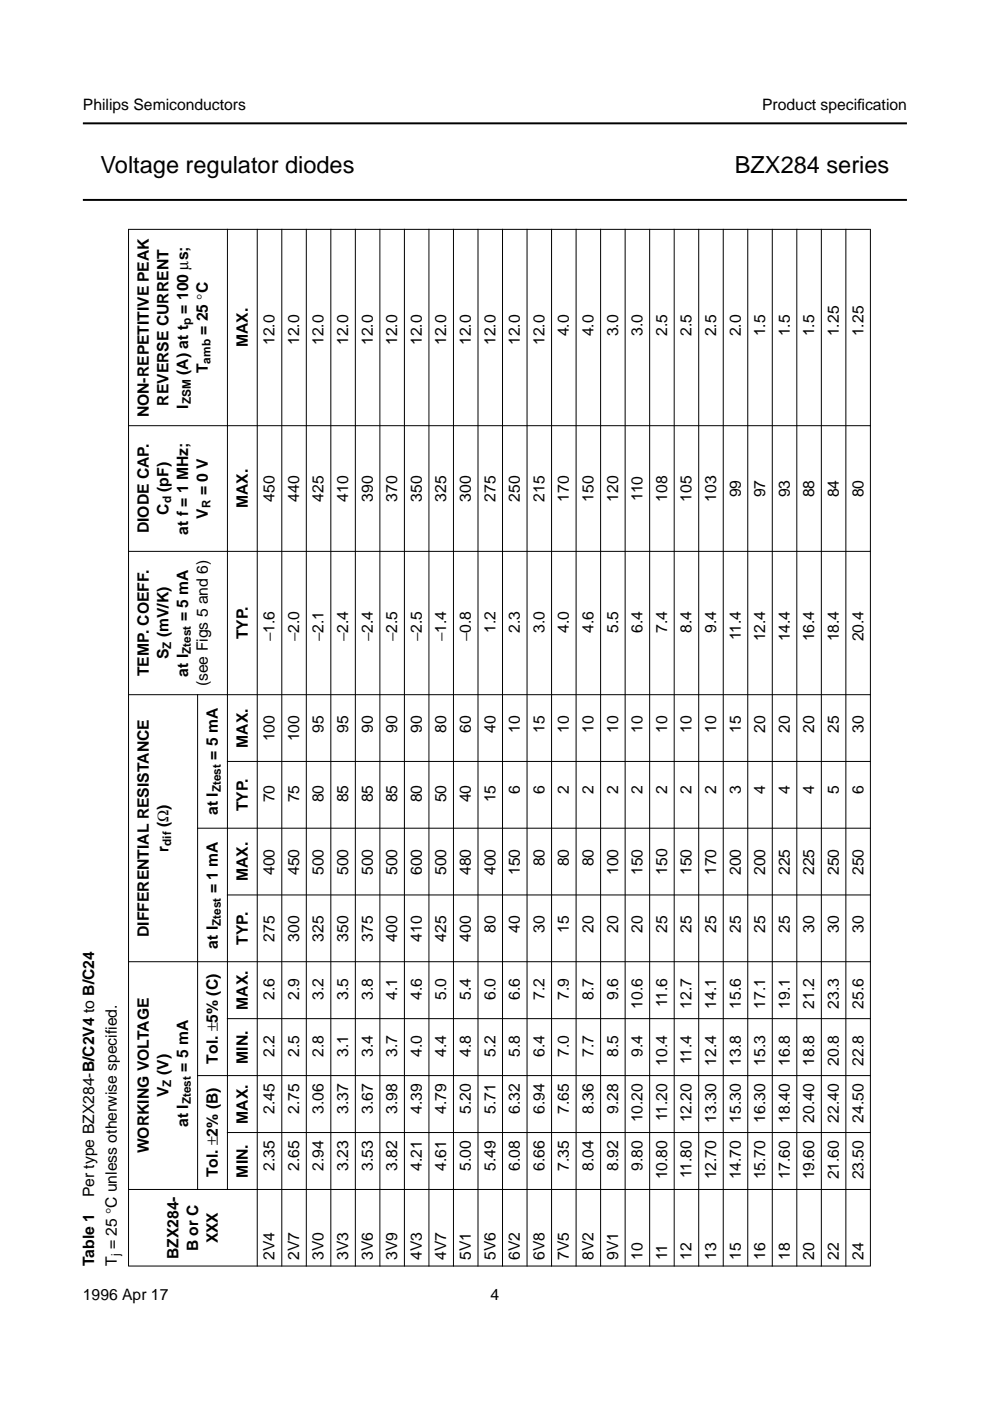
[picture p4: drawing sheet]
<svg xmlns="http://www.w3.org/2000/svg" width="210mm" height="297mm" viewBox="0 0 210 297" stroke-linecap="round" stroke-linejoin="round" font-family="sans-serif">
<defs><g id="words">
<g font-size="5">
<text x="21.3" y="36.6">Voltage regulator diodes</text>
<text x="155.9" y="36.6">BZX284 series</text>
</g>
<g font-size="3.3">
<text x="17.6" y="23.4">Philips Semiconductors</text>
<text x="161.7" y="23.4">Product specif</text>
<text x="181.9" y="23.4">ication</text>
<text x="39.9" y="66.5" transform="rotate(-90 39.9 66.5)">= 100 µs;</text>
<text x="44.1" y="71" transform="rotate(-90 44.1 71)">= 25 °C</text>
<text x="120.7" y="71.3" transform="rotate(-90 120.7 71.3)">4.0</text>
<text x="125.9" y="71.3" transform="rotate(-90 125.9 71.3)">4.0</text>
<text x="131.1" y="71.3" transform="rotate(-90 131.1 71.3)">3.0</text>
<text x="136.3" y="71.3" transform="rotate(-90 136.3 71.3)">3.0</text>
<text x="141.5" y="71.3" transform="rotate(-90 141.5 71.3)">2.5</text>
<text x="146.7" y="71.3" transform="rotate(-90 146.7 71.3)">2.5</text>
<text x="151.9" y="71.3" transform="rotate(-90 151.9 71.3)">2.5</text>
<text x="157.1" y="71.3" transform="rotate(-90 157.1 71.3)">2.0</text>
<text x="162.4" y="71.3" transform="rotate(-90 162.4 71.3)">1.5</text>
<text x="167.6" y="71.3" transform="rotate(-90 167.6 71.3)">1.5</text>
<text x="172.8" y="71.3" transform="rotate(-90 172.8 71.3)">1.5</text>
<text x="178" y="71.3" transform="rotate(-90 178 71.3)">1.25</text>
<text x="183.2" y="71.3" transform="rotate(-90 183.2 71.3)">1.25</text>
<text x="52.6" y="73.6" transform="rotate(-90 52.6 73.6)">MAX.</text>
<text x="58.3" y="73.1" transform="rotate(-90 58.3 73.1)">12.0</text>
<text x="63.5" y="73.1" transform="rotate(-90 63.5 73.1)">12.0</text>
<text x="68.7" y="73.1" transform="rotate(-90 68.7 73.1)">12.0</text>
<text x="73.9" y="73.1" transform="rotate(-90 73.9 73.1)">12.0</text>
<text x="79.1" y="73.1" transform="rotate(-90 79.1 73.1)">12.0</text>
<text x="84.3" y="73.1" transform="rotate(-90 84.3 73.1)">12.0</text>
<text x="89.5" y="73.1" transform="rotate(-90 89.5 73.1)">12.0</text>
<text x="94.7" y="73.1" transform="rotate(-90 94.7 73.1)">12.0</text>
<text x="99.9" y="73.1" transform="rotate(-90 99.9 73.1)">12.0</text>
<text x="105.1" y="73.1" transform="rotate(-90 105.1 73.1)">12.0</text>
<text x="110.3" y="73.1" transform="rotate(-90 110.3 73.1)">12.0</text>
<text x="115.5" y="73.1" transform="rotate(-90 115.5 73.1)">12.0</text>
<text x="39.9" y="79.5" transform="rotate(-90 39.9 79.5)">(A) at t</text>
<text x="44.1" y="79.1" transform="rotate(-90 44.1 79.1)">T</text>
<text x="31.6" y="88.5" transform="rotate(-90 31.6 88.5)">NON-REPETITIVE PEAK</text>
<text x="35.7" y="86" transform="rotate(-90 35.7 86)">REVERSE CURRENT</text>
<text x="39.9" y="86.6" transform="rotate(-90 39.9 86.6)">I</text>
<text x="35.7" y="104.3" transform="rotate(-90 35.7 104.3)">(pF)</text>
<text x="44.1" y="105" transform="rotate(-90 44.1 105)">= 0 V</text>
<text x="52.6" y="107.7" transform="rotate(-90 52.6 107.7)">MAX.</text>
<text x="58.3" y="106.3" transform="rotate(-90 58.3 106.3)">450</text>
<text x="63.5" y="106.3" transform="rotate(-90 63.5 106.3)">440</text>
<text x="68.7" y="106.3" transform="rotate(-90 68.7 106.3)">425</text>
<text x="73.9" y="106.3" transform="rotate(-90 73.9 106.3)">410</text>
<text x="79.1" y="106.3" transform="rotate(-90 79.1 106.3)">390</text>
<text x="84.3" y="106.3" transform="rotate(-90 84.3 106.3)">370</text>
<text x="89.5" y="106.3" transform="rotate(-90 89.5 106.3)">350</text>
<text x="94.7" y="106.3" transform="rotate(-90 94.7 106.3)">325</text>
<text x="99.9" y="106.3" transform="rotate(-90 99.9 106.3)">300</text>
<text x="105.1" y="106.3" transform="rotate(-90 105.1 106.3)">275</text>
<text x="110.3" y="106.3" transform="rotate(-90 110.3 106.3)">250</text>
<text x="115.5" y="106.3" transform="rotate(-90 115.5 106.3)">215</text>
<text x="120.7" y="106.3" transform="rotate(-90 120.7 106.3)">170</text>
<text x="125.9" y="106.3" transform="rotate(-90 125.9 106.3)">150</text>
<text x="131.1" y="106.3" transform="rotate(-90 131.1 106.3)">120</text>
<text x="136.3" y="106.2" transform="rotate(-90 136.3 106.2)">110</text>
<text x="141.5" y="106.3" transform="rotate(-90 141.5 106.3)">108</text>
<text x="146.7" y="106.3" transform="rotate(-90 146.7 106.3)">105</text>
<text x="151.9" y="106.4" transform="rotate(-90 151.9 106.4)">103</text>
<text x="157.1" y="105.4" transform="rotate(-90 157.1 105.4)">99</text>
<text x="162.4" y="105.4" transform="rotate(-90 162.4 105.4)">97</text>
<text x="167.6" y="105.4" transform="rotate(-90 167.6 105.4)">93</text>
<text x="172.8" y="105.4" transform="rotate(-90 172.8 105.4)">88</text>
<text x="178" y="105.4" transform="rotate(-90 178 105.4)">84</text>
<text x="183.2" y="105.4" transform="rotate(-90 183.2 105.4)">80</text>
<text x="31.6" y="113.1" transform="rotate(-90 31.6 113.1)">DIODE CAP.</text>
<text x="35.7" y="109.2" transform="rotate(-90 35.7 109.2)">C</text>
<text x="39.9" y="113.3" transform="rotate(-90 39.9 113.3)">at f = 1 MHz;</text>
<text x="44.1" y="110" transform="rotate(-90 44.1 110)">V</text>
<text x="39.9" y="131.7" transform="rotate(-90 39.9 131.7)">= 5 mA</text>
<text x="35.7" y="135.1" transform="rotate(-90 35.7 135.1)">(mV/K)</text>
<text x="52.6" y="135.6" transform="rotate(-90 52.6 135.6)">TYP.</text>
<text x="58.3" y="136" transform="rotate(-90 58.3 136)">−1.6</text>
<text x="63.5" y="136" transform="rotate(-90 63.5 136)">−2.0</text>
<text x="68.7" y="136" transform="rotate(-90 68.7 136)">−2.1</text>
<text x="73.9" y="136" transform="rotate(-90 73.9 136)">−2.4</text>
<text x="79.1" y="136" transform="rotate(-90 79.1 136)">−2.4</text>
<text x="84.3" y="136" transform="rotate(-90 84.3 136)">−2.5</text>
<text x="89.5" y="136" transform="rotate(-90 89.5 136)">−2.5</text>
<text x="94.7" y="136" transform="rotate(-90 94.7 136)">−1.4</text>
<text x="99.9" y="136" transform="rotate(-90 99.9 136)">−0.8</text>
<text x="105.1" y="134.2" transform="rotate(-90 105.1 134.2)">1.2</text>
<text x="110.3" y="134.2" transform="rotate(-90 110.3 134.2)">2.3</text>
<text x="115.5" y="134.2" transform="rotate(-90 115.5 134.2)">3.0</text>
<text x="120.7" y="134.2" transform="rotate(-90 120.7 134.2)">4.0</text>
<text x="125.9" y="134.2" transform="rotate(-90 125.9 134.2)">4.6</text>
<text x="131.1" y="134.2" transform="rotate(-90 131.1 134.2)">5.5</text>
<text x="136.3" y="134.2" transform="rotate(-90 136.3 134.2)">6.4</text>
<text x="141.5" y="134.1" transform="rotate(-90 141.5 134.1)">7.4</text>
<text x="146.7" y="134.1" transform="rotate(-90 146.7 134.1)">8.4</text>
<text x="151.9" y="134.2" transform="rotate(-90 151.9 134.2)">9.4</text>
<text x="157.1" y="135.8" transform="rotate(-90 157.1 135.8)">11.4</text>
<text x="162.4" y="136" transform="rotate(-90 162.4 136)">12.4</text>
<text x="167.6" y="136" transform="rotate(-90 167.6 136)">14.4</text>
<text x="172.8" y="136" transform="rotate(-90 172.8 136)">16.4</text>
<text x="178" y="136" transform="rotate(-90 178 136)">18.4</text>
<text x="183.2" y="136" transform="rotate(-90 183.2 136)">20.4</text>
<text x="31.6" y="143.4" transform="rotate(-90 31.6 143.4)">TEMP. COEFF.</text>
<text x="35.7" y="139.8" transform="rotate(-90 35.7 139.8)">S</text>
<text x="39.9" y="143.5" transform="rotate(-90 39.9 143.5)">at I</text>
<text x="44.1" y="145.5" transform="rotate(-90 44.1 145.5)">(see Figs 5 and 6)</text>
<text x="68.7" y="155.4" transform="rotate(-90 68.7 155.4)">95</text>
<text x="73.9" y="155.4" transform="rotate(-90 73.9 155.4)">95</text>
<text x="79.1" y="155.4" transform="rotate(-90 79.1 155.4)">90</text>
<text x="84.3" y="155.4" transform="rotate(-90 84.3 155.4)">90</text>
<text x="89.5" y="155.4" transform="rotate(-90 89.5 155.4)">90</text>
<text x="94.7" y="155.4" transform="rotate(-90 94.7 155.4)">80</text>
<text x="99.9" y="155.4" transform="rotate(-90 99.9 155.4)">60</text>
<text x="105.1" y="155.4" transform="rotate(-90 105.1 155.4)">40</text>
<text x="110.3" y="155.4" transform="rotate(-90 110.3 155.4)">10</text>
<text x="115.5" y="155.4" transform="rotate(-90 115.5 155.4)">15</text>
<text x="120.7" y="155.4" transform="rotate(-90 120.7 155.4)">10</text>
<text x="125.9" y="155.4" transform="rotate(-90 125.9 155.4)">10</text>
<text x="131.1" y="155.4" transform="rotate(-90 131.1 155.4)">10</text>
<text x="136.3" y="155.4" transform="rotate(-90 136.3 155.4)">10</text>
<text x="141.5" y="155.4" transform="rotate(-90 141.5 155.4)">10</text>
<text x="146.7" y="155.4" transform="rotate(-90 146.7 155.4)">10</text>
<text x="151.9" y="155.4" transform="rotate(-90 151.9 155.4)">10</text>
<text x="157.1" y="155.4" transform="rotate(-90 157.1 155.4)">15</text>
<text x="162.4" y="155.4" transform="rotate(-90 162.4 155.4)">20</text>
<text x="167.6" y="155.4" transform="rotate(-90 167.6 155.4)">20</text>
<text x="172.8" y="155.4" transform="rotate(-90 172.8 155.4)">20</text>
<text x="178" y="155.4" transform="rotate(-90 178 155.4)">25</text>
<text x="183.2" y="155.4" transform="rotate(-90 183.2 155.4)">30</text>
<text x="46.2" y="161.1" transform="rotate(-90 46.2 161.1)">= 5 mA</text>
<text x="52.6" y="158.5" transform="rotate(-90 52.6 158.5)">MAX.</text>
<text x="58.3" y="157.2" transform="rotate(-90 58.3 157.2)">100</text>
<text x="63.5" y="157.2" transform="rotate(-90 63.5 157.2)">100</text>
<text x="46.2" y="172.8" transform="rotate(-90 46.2 172.8)">at I</text>
<text x="52.6" y="172" transform="rotate(-90 52.6 172)">TYP.</text>
<text x="58.3" y="170.1" transform="rotate(-90 58.3 170.1)">70</text>
<text x="63.5" y="170.1" transform="rotate(-90 63.5 170.1)">75</text>
<text x="68.7" y="170.1" transform="rotate(-90 68.7 170.1)">80</text>
<text x="73.9" y="170.1" transform="rotate(-90 73.9 170.1)">85</text>
<text x="79.1" y="170.1" transform="rotate(-90 79.1 170.1)">85</text>
<text x="84.3" y="170.1" transform="rotate(-90 84.3 170.1)">85</text>
<text x="89.5" y="170.1" transform="rotate(-90 89.5 170.1)">80</text>
<text x="94.7" y="170.1" transform="rotate(-90 94.7 170.1)">50</text>
<text x="99.9" y="170.1" transform="rotate(-90 99.9 170.1)">40</text>
<text x="105.1" y="170.1" transform="rotate(-90 105.1 170.1)">15</text>
<text x="110.3" y="168.3" transform="rotate(-90 110.3 168.3)">6</text>
<text x="115.5" y="168.3" transform="rotate(-90 115.5 168.3)">6</text>
<text x="120.7" y="168.3" transform="rotate(-90 120.7 168.3)">2</text>
<text x="125.9" y="168.3" transform="rotate(-90 125.9 168.3)">2</text>
<text x="131.1" y="168.3" transform="rotate(-90 131.1 168.3)">2</text>
<text x="136.3" y="168.3" transform="rotate(-90 136.3 168.3)">2</text>
<text x="141.5" y="168.3" transform="rotate(-90 141.5 168.3)">2</text>
<text x="146.7" y="168.3" transform="rotate(-90 146.7 168.3)">2</text>
<text x="151.9" y="168.3" transform="rotate(-90 151.9 168.3)">2</text>
<text x="157.1" y="168.3" transform="rotate(-90 157.1 168.3)">3</text>
<text x="162.4" y="168.3" transform="rotate(-90 162.4 168.3)">4</text>
<text x="167.6" y="168.3" transform="rotate(-90 167.6 168.3)">4</text>
<text x="172.8" y="168.3" transform="rotate(-90 172.8 168.3)">4</text>
<text x="178" y="168.3" transform="rotate(-90 178 168.3)">5</text>
<text x="183.2" y="168.3" transform="rotate(-90 183.2 168.3)">6</text>
<text x="35.7" y="175.3" transform="rotate(-90 35.7 175.3)">(Ω)</text>
<text x="35.7" y="180.6" transform="rotate(-90 35.7 180.6)">r</text>
<text x="58.3" y="185.5" transform="rotate(-90 58.3 185.5)">400</text>
<text x="63.5" y="185.5" transform="rotate(-90 63.5 185.5)">450</text>
<text x="68.7" y="185.5" transform="rotate(-90 68.7 185.5)">500</text>
<text x="73.9" y="185.5" transform="rotate(-90 73.9 185.5)">500</text>
<text x="79.1" y="185.5" transform="rotate(-90 79.1 185.5)">500</text>
<text x="84.3" y="185.5" transform="rotate(-90 84.3 185.5)">500</text>
<text x="89.5" y="185.5" transform="rotate(-90 89.5 185.5)">600</text>
<text x="94.7" y="185.5" transform="rotate(-90 94.7 185.5)">500</text>
<text x="99.9" y="185.5" transform="rotate(-90 99.9 185.5)">480</text>
<text x="105.1" y="185.5" transform="rotate(-90 105.1 185.5)">400</text>
<text x="110.3" y="185.5" transform="rotate(-90 110.3 185.5)">150</text>
<text x="115.5" y="183.7" transform="rotate(-90 115.5 183.7)">80</text>
<text x="120.7" y="183.7" transform="rotate(-90 120.7 183.7)">80</text>
<text x="125.9" y="183.7" transform="rotate(-90 125.9 183.7)">80</text>
<text x="131.1" y="185.5" transform="rotate(-90 131.1 185.5)">100</text>
<text x="136.3" y="185.5" transform="rotate(-90 136.3 185.5)">150</text>
<text x="141.5" y="185.5" transform="rotate(-90 141.5 185.5)">150</text>
<text x="146.7" y="185.5" transform="rotate(-90 146.7 185.5)">150</text>
<text x="151.9" y="185.5" transform="rotate(-90 151.9 185.5)">170</text>
<text x="157.1" y="185.5" transform="rotate(-90 157.1 185.5)">200</text>
<text x="162.4" y="185.5" transform="rotate(-90 162.4 185.5)">200</text>
<text x="167.6" y="185.5" transform="rotate(-90 167.6 185.5)">225</text>
<text x="172.8" y="185.5" transform="rotate(-90 172.8 185.5)">225</text>
<text x="178" y="185.5" transform="rotate(-90 178 185.5)">250</text>
<text x="183.2" y="185.5" transform="rotate(-90 183.2 185.5)">250</text>
<text x="46.2" y="189.4" transform="rotate(-90 46.2 189.4)">= 1 mA</text>
<text x="52.6" y="186.8" transform="rotate(-90 52.6 186.8)">MAX.</text>
<text x="105.1" y="197.8" transform="rotate(-90 105.1 197.8)">80</text>
<text x="110.3" y="197.8" transform="rotate(-90 110.3 197.8)">40</text>
<text x="115.5" y="197.8" transform="rotate(-90 115.5 197.8)">30</text>
<text x="120.7" y="197.8" transform="rotate(-90 120.7 197.8)">15</text>
<text x="125.9" y="197.8" transform="rotate(-90 125.9 197.8)">20</text>
<text x="131.1" y="197.8" transform="rotate(-90 131.1 197.8)">20</text>
<text x="136.3" y="197.8" transform="rotate(-90 136.3 197.8)">20</text>
<text x="141.5" y="197.8" transform="rotate(-90 141.5 197.8)">25</text>
<text x="146.7" y="197.8" transform="rotate(-90 146.7 197.8)">25</text>
<text x="151.9" y="197.8" transform="rotate(-90 151.9 197.8)">25</text>
<text x="157.1" y="197.8" transform="rotate(-90 157.1 197.8)">25</text>
<text x="162.4" y="197.8" transform="rotate(-90 162.4 197.8)">25</text>
<text x="167.6" y="197.8" transform="rotate(-90 167.6 197.8)">25</text>
<text x="172.8" y="197.8" transform="rotate(-90 172.8 197.8)">30</text>
<text x="178" y="197.8" transform="rotate(-90 178 197.8)">30</text>
<text x="183.2" y="197.8" transform="rotate(-90 183.2 197.8)">30</text>
<text x="31.6" y="198.7" transform="rotate(-90 31.6 198.7)">DIFFERENTIAL RESISTANCE</text>
<text x="46.2" y="201.1" transform="rotate(-90 46.2 201.1)">at I</text>
<text x="52.6" y="200.3" transform="rotate(-90 52.6 200.3)">TYP.</text>
<text x="58.3" y="199.7" transform="rotate(-90 58.3 199.7)">275</text>
<text x="63.5" y="199.7" transform="rotate(-90 63.5 199.7)">300</text>
<text x="68.7" y="199.7" transform="rotate(-90 68.7 199.7)">325</text>
<text x="73.9" y="199.7" transform="rotate(-90 73.9 199.7)">350</text>
<text x="79.1" y="199.7" transform="rotate(-90 79.1 199.7)">375</text>
<text x="84.3" y="199.7" transform="rotate(-90 84.3 199.7)">400</text>
<text x="89.5" y="199.7" transform="rotate(-90 89.5 199.7)">410</text>
<text x="94.7" y="199.7" transform="rotate(-90 94.7 199.7)">425</text>
<text x="99.9" y="199.7" transform="rotate(-90 99.9 199.7)">400</text>
<text x="52.6" y="214.1" transform="rotate(-90 52.6 214.1)">MAX.</text>
<text x="58.3" y="212" transform="rotate(-90 58.3 212)">2.6</text>
<text x="63.5" y="212" transform="rotate(-90 63.5 212)">2.9</text>
<text x="68.7" y="212" transform="rotate(-90 68.7 212)">3.2</text>
<text x="73.9" y="212" transform="rotate(-90 73.9 212)">3.5</text>
<text x="79.1" y="212" transform="rotate(-90 79.1 212)">3.8</text>
<text x="84.3" y="212" transform="rotate(-90 84.3 212)">4.1</text>
<text x="89.5" y="212" transform="rotate(-90 89.5 212)">4.6</text>
<text x="94.7" y="212" transform="rotate(-90 94.7 212)">5.0</text>
<text x="99.9" y="212" transform="rotate(-90 99.9 212)">5.4</text>
<text x="105.1" y="212" transform="rotate(-90 105.1 212)">6.0</text>
<text x="110.3" y="212" transform="rotate(-90 110.3 212)">6.6</text>
<text x="115.5" y="212" transform="rotate(-90 115.5 212)">7.2</text>
<text x="120.7" y="212" transform="rotate(-90 120.7 212)">7.9</text>
<text x="125.9" y="212" transform="rotate(-90 125.9 212)">8.7</text>
<text x="131.1" y="212" transform="rotate(-90 131.1 212)">9.6</text>
<text x="136.3" y="213.8" transform="rotate(-90 136.3 213.8)">10.6</text>
<text x="141.5" y="213.6" transform="rotate(-90 141.5 213.6)">11.6</text>
<text x="146.7" y="213.8" transform="rotate(-90 146.7 213.8)">12.7</text>
<text x="151.9" y="213.8" transform="rotate(-90 151.9 213.8)">14.1</text>
<text x="157.1" y="213.8" transform="rotate(-90 157.1 213.8)">15.6</text>
<text x="162.4" y="213.8" transform="rotate(-90 162.4 213.8)">17.1</text>
<text x="167.6" y="213.8" transform="rotate(-90 167.6 213.8)">19.1</text>
<text x="172.8" y="213.8" transform="rotate(-90 172.8 213.8)">21.2</text>
<text x="178" y="213.8" transform="rotate(-90 178 213.8)">23.3</text>
<text x="183.2" y="213.8" transform="rotate(-90 183.2 213.8)">25.6</text>
<text x="35.7" y="227.9" transform="rotate(-90 35.7 227.9)">(V)</text>
<text x="39.9" y="227.2" transform="rotate(-90 39.9 227.2)">= 5 mA</text>
<text x="46.2" y="225.5" transform="rotate(-90 46.2 225.5)">Tol. ±5% (C)</text>
<text x="52.6" y="225.5" transform="rotate(-90 52.6 225.5)">MIN.</text>
<text x="58.3" y="224.1" transform="rotate(-90 58.3 224.1)">2.2</text>
<text x="63.5" y="224.1" transform="rotate(-90 63.5 224.1)">2.5</text>
<text x="68.7" y="224.1" transform="rotate(-90 68.7 224.1)">2.8</text>
<text x="73.9" y="224.1" transform="rotate(-90 73.9 224.1)">3.1</text>
<text x="79.1" y="224.1" transform="rotate(-90 79.1 224.1)">3.4</text>
<text x="84.3" y="224.1" transform="rotate(-90 84.3 224.1)">3.7</text>
<text x="89.5" y="224.1" transform="rotate(-90 89.5 224.1)">4.0</text>
<text x="94.7" y="224.1" transform="rotate(-90 94.7 224.1)">4.4</text>
<text x="99.9" y="224.1" transform="rotate(-90 99.9 224.1)">4.8</text>
<text x="105.1" y="224.1" transform="rotate(-90 105.1 224.1)">5.2</text>
<text x="110.3" y="224.1" transform="rotate(-90 110.3 224.1)">5.8</text>
<text x="115.5" y="224.1" transform="rotate(-90 115.5 224.1)">6.4</text>
<text x="120.7" y="224.1" transform="rotate(-90 120.7 224.1)">7.0</text>
<text x="125.9" y="224.1" transform="rotate(-90 125.9 224.1)">7.7</text>
<text x="131.1" y="224.1" transform="rotate(-90 131.1 224.1)">8.5</text>
<text x="136.3" y="224.1" transform="rotate(-90 136.3 224.1)">9.4</text>
<text x="141.5" y="225.9" transform="rotate(-90 141.5 225.9)">10.4</text>
<text x="146.7" y="225.7" transform="rotate(-90 146.7 225.7)">11.4</text>
<text x="151.9" y="225.9" transform="rotate(-90 151.9 225.9)">12.4</text>
<text x="157.1" y="225.9" transform="rotate(-90 157.1 225.9)">13.8</text>
<text x="162.4" y="225.9" transform="rotate(-90 162.4 225.9)">15.3</text>
<text x="167.6" y="225.9" transform="rotate(-90 167.6 225.9)">16.8</text>
<text x="172.8" y="225.9" transform="rotate(-90 172.8 225.9)">18.8</text>
<text x="178" y="225.9" transform="rotate(-90 178 225.9)">20.8</text>
<text x="183.2" y="225.9" transform="rotate(-90 183.2 225.9)">22.8</text>
<text x="35.7" y="232.6" transform="rotate(-90 35.7 232.6)">V</text>
<text x="39.9" y="238.9" transform="rotate(-90 39.9 238.9)">at I</text>
<text x="52.6" y="238.2" transform="rotate(-90 52.6 238.2)">MAX.</text>
<text x="58.3" y="236.1" transform="rotate(-90 58.3 236.1)">2.45</text>
<text x="63.5" y="236.1" transform="rotate(-90 63.5 236.1)">2.75</text>
<text x="68.7" y="236.1" transform="rotate(-90 68.7 236.1)">3.06</text>
<text x="73.9" y="236.1" transform="rotate(-90 73.9 236.1)">3.37</text>
<text x="79.1" y="236.1" transform="rotate(-90 79.1 236.1)">3.67</text>
<text x="84.3" y="236.1" transform="rotate(-90 84.3 236.1)">3.98</text>
<text x="89.5" y="236.1" transform="rotate(-90 89.5 236.1)">4.39</text>
<text x="94.7" y="236.1" transform="rotate(-90 94.7 236.1)">4.79</text>
<text x="99.9" y="236.1" transform="rotate(-90 99.9 236.1)">5.20</text>
<text x="105.1" y="236.1" transform="rotate(-90 105.1 236.1)">5.71</text>
<text x="110.3" y="236.1" transform="rotate(-90 110.3 236.1)">6.32</text>
<text x="115.5" y="236.1" transform="rotate(-90 115.5 236.1)">6.94</text>
<text x="120.7" y="236.1" transform="rotate(-90 120.7 236.1)">7.65</text>
<text x="125.9" y="236.1" transform="rotate(-90 125.9 236.1)">8.36</text>
<text x="131.1" y="236.1" transform="rotate(-90 131.1 236.1)">9.28</text>
<text x="136.3" y="238" transform="rotate(-90 136.3 238)">10.20</text>
<text x="141.5" y="237.7" transform="rotate(-90 141.5 237.7)">11.20</text>
<text x="146.7" y="238" transform="rotate(-90 146.7 238)">12.20</text>
<text x="151.9" y="238" transform="rotate(-90 151.9 238)">13.30</text>
<text x="157.1" y="238" transform="rotate(-90 157.1 238)">15.30</text>
<text x="162.4" y="238" transform="rotate(-90 162.4 238)">16.30</text>
<text x="167.6" y="238" transform="rotate(-90 167.6 238)">18.40</text>
<text x="172.8" y="238" transform="rotate(-90 172.8 238)">20.40</text>
<text x="178" y="238" transform="rotate(-90 178 238)">22.40</text>
<text x="183.2" y="238" transform="rotate(-90 183.2 238)">24.50</text>
<text x="31.6" y="244.5" transform="rotate(-90 31.6 244.5)">WORKING VOLTAGE</text>
<text x="46.2" y="249.6" transform="rotate(-90 46.2 249.6)">Tol. ±2% (B)</text>
<text x="52.6" y="249.7" transform="rotate(-90 52.6 249.7)">MIN.</text>
<text x="58.3" y="248.2" transform="rotate(-90 58.3 248.2)">2.35</text>
<text x="63.5" y="248.2" transform="rotate(-90 63.5 248.2)">2.65</text>
<text x="68.7" y="248.2" transform="rotate(-90 68.7 248.2)">2.94</text>
<text x="73.9" y="248.2" transform="rotate(-90 73.9 248.2)">3.23</text>
<text x="79.1" y="248.2" transform="rotate(-90 79.1 248.2)">3.53</text>
<text x="84.3" y="248.2" transform="rotate(-90 84.3 248.2)">3.82</text>
<text x="89.5" y="248.2" transform="rotate(-90 89.5 248.2)">4.21</text>
<text x="94.7" y="248.2" transform="rotate(-90 94.7 248.2)">4.61</text>
<text x="99.9" y="248.2" transform="rotate(-90 99.9 248.2)">5.00</text>
<text x="105.1" y="248.2" transform="rotate(-90 105.1 248.2)">5.49</text>
<text x="110.3" y="248.2" transform="rotate(-90 110.3 248.2)">6.08</text>
<text x="115.5" y="248.2" transform="rotate(-90 115.5 248.2)">6.66</text>
<text x="120.7" y="248.2" transform="rotate(-90 120.7 248.2)">7.35</text>
<text x="125.9" y="248.2" transform="rotate(-90 125.9 248.2)">8.04</text>
<text x="131.1" y="248.2" transform="rotate(-90 131.1 248.2)">8.92</text>
<text x="136.3" y="248.2" transform="rotate(-90 136.3 248.2)">9.80</text>
<text x="141.5" y="250.1" transform="rotate(-90 141.5 250.1)">10.80</text>
<text x="146.7" y="249.8" transform="rotate(-90 146.7 249.8)">11.80</text>
<text x="151.9" y="250.1" transform="rotate(-90 151.9 250.1)">12.70</text>
<text x="157.1" y="250.1" transform="rotate(-90 157.1 250.1)">14.70</text>
<text x="162.4" y="250.1" transform="rotate(-90 162.4 250.1)">15.70</text>
<text x="167.6" y="250.1" transform="rotate(-90 167.6 250.1)">17.60</text>
<text x="172.8" y="250.1" transform="rotate(-90 172.8 250.1)">19.60</text>
<text x="178" y="250.1" transform="rotate(-90 178 250.1)">21.60</text>
<text x="183.2" y="250.1" transform="rotate(-90 183.2 250.1)">23.50</text>
<text x="20" y="253.9" transform="rotate(-90 20 253.9)">Per type BZX284-B/C2V4 to B/C24</text>
<text x="46.2" y="263.6" transform="rotate(-90 46.2 263.6)">XXX</text>
<text x="20" y="268.4" transform="rotate(-90 20 268.4)">Table 1</text>
<text x="24.8" y="268.4" transform="rotate(-90 24.8 268.4)">T = 25 °C unless otherwise specified.</text>
<text x="37.9" y="267" transform="rotate(-90 37.9 267)">BZX284-</text>
<text x="42.1" y="265.3" transform="rotate(-90 42.1 265.3)">B or C</text>
<text x="58.3" y="267.2" transform="rotate(-90 58.3 267.2)">2V4</text>
<text x="63.5" y="267.2" transform="rotate(-90 63.5 267.2)">2V7</text>
<text x="68.7" y="267.2" transform="rotate(-90 68.7 267.2)">3V0</text>
<text x="73.9" y="267.2" transform="rotate(-90 73.9 267.2)">3V3</text>
<text x="79.1" y="267.2" transform="rotate(-90 79.1 267.2)">3V6</text>
<text x="84.3" y="267.2" transform="rotate(-90 84.3 267.2)">3V9</text>
<text x="89.5" y="267.2" transform="rotate(-90 89.5 267.2)">4V3</text>
<text x="94.7" y="267.2" transform="rotate(-90 94.7 267.2)">4V7</text>
<text x="99.9" y="267.2" transform="rotate(-90 99.9 267.2)">5V1</text>
<text x="105.1" y="267.2" transform="rotate(-90 105.1 267.2)">5V6</text>
<text x="110.3" y="267.2" transform="rotate(-90 110.3 267.2)">6V2</text>
<text x="115.5" y="267.2" transform="rotate(-90 115.5 267.2)">6V8</text>
<text x="120.7" y="267.2" transform="rotate(-90 120.7 267.2)">7V5</text>
<text x="125.9" y="267.2" transform="rotate(-90 125.9 267.2)">8V2</text>
<text x="131.1" y="267.2" transform="rotate(-90 131.1 267.2)">9V1</text>
<text x="136.3" y="267.2" transform="rotate(-90 136.3 267.2)">10</text>
<text x="141.5" y="267.2" transform="rotate(-90 141.5 267.2)">11</text>
<text x="146.7" y="267.2" transform="rotate(-90 146.7 267.2)">12</text>
<text x="151.9" y="267.2" transform="rotate(-90 151.9 267.2)">13</text>
<text x="157.1" y="267.2" transform="rotate(-90 157.1 267.2)">15</text>
<text x="162.4" y="267.2" transform="rotate(-90 162.4 267.2)">16</text>
<text x="167.6" y="267.2" transform="rotate(-90 167.6 267.2)">18</text>
<text x="172.8" y="267.2" transform="rotate(-90 172.8 267.2)">20</text>
<text x="178" y="267.2" transform="rotate(-90 178 267.2)">22</text>
<text x="183.2" y="267.2" transform="rotate(-90 183.2 267.2)">24</text>
<text x="17.6" y="275.6">1996 Apr 17</text>
<text x="104.1" y="275.6">4</text>
</g>
<g font-size="2.5">
<text x="40.5" y="69" transform="rotate(-90 40.5 69)">p</text>
<text x="44.7" y="77.1" transform="rotate(-90 44.7 77.1)">amb</text>
<text x="40.5" y="85.7" transform="rotate(-90 40.5 85.7)">ZSM</text>
<text x="36.3" y="106.7" transform="rotate(-90 36.3 106.7)">d</text>
<text x="44.7" y="107.8" transform="rotate(-90 44.7 107.8)">R</text>
<text x="36.3" y="137.6" transform="rotate(-90 36.3 137.6)">Z</text>
<text x="40.5" y="138.6" transform="rotate(-90 40.5 138.6)">Ztest</text>
<text x="46.8" y="168" transform="rotate(-90 46.8 168)">Ztest</text>
<text x="36.3" y="179.3" transform="rotate(-90 36.3 179.3)">dif</text>
<text x="46.8" y="196.3" transform="rotate(-90 46.8 196.3)">Ztest</text>
<text x="36.3" y="230.4" transform="rotate(-90 36.3 230.4)">Z</text>
<text x="40.5" y="234.1" transform="rotate(-90 40.5 234.1)">Ztest</text>
<text x="25.4" y="266.4" transform="rotate(-90 25.4 266.4)">j</text>
</g>
</g></defs>
<path d="M17.6 26.2h174.8M17.6 42.4h174.8" fill="none" stroke="#000" stroke-width=".42"/>
<g fill="#000" stroke="#000" stroke-width=".21">
<path d="M27.3 48.5v220zM48.3 48.5v203.8zM54.6 48.5v220zM59.8 48.5v220zM65 48.5v220zM70.2 48.5v220zM75.4 48.5v220zM80.6 48.5v220zM85.8 48.5v220zM91 48.5v220zM96.2 48.5v220zM101.4 48.5v220z"/>
<path d="M106.6 48.5v220zM111.8 48.5v220zM117 48.5v220zM122.2 48.5v220zM127.4 48.5v220zM132.6 48.5v220zM137.8 48.5v220zM143 48.5v220zM148.2 48.5v220zM153.4 48.5v220zM158.6 48.5v220zM163.9 48.5v220z"/>
<path d="M169.1 48.5v220zM174.3 48.5v220zM179.5 48.5v220zM27.4 48.6h157.2zM184.7 48.5v220zM27.2 90.3h157.6zM27.2 116.9h157.6zM41.9 147.2v105.1zM27.2 147.3h157.6zM41.8 175.6h143zM48.1 161.4h136.7zM48.1 189.7h136.7z"/>
<path d="M48.1 216h136.7zM27.2 203.9h157.6zM41.8 228h143zM27.2 252.2h157.6zM48.1 240.1h136.7zM27.4 268.4h157.2z"/>
</g>
<use href="#words"/>
</svg>
